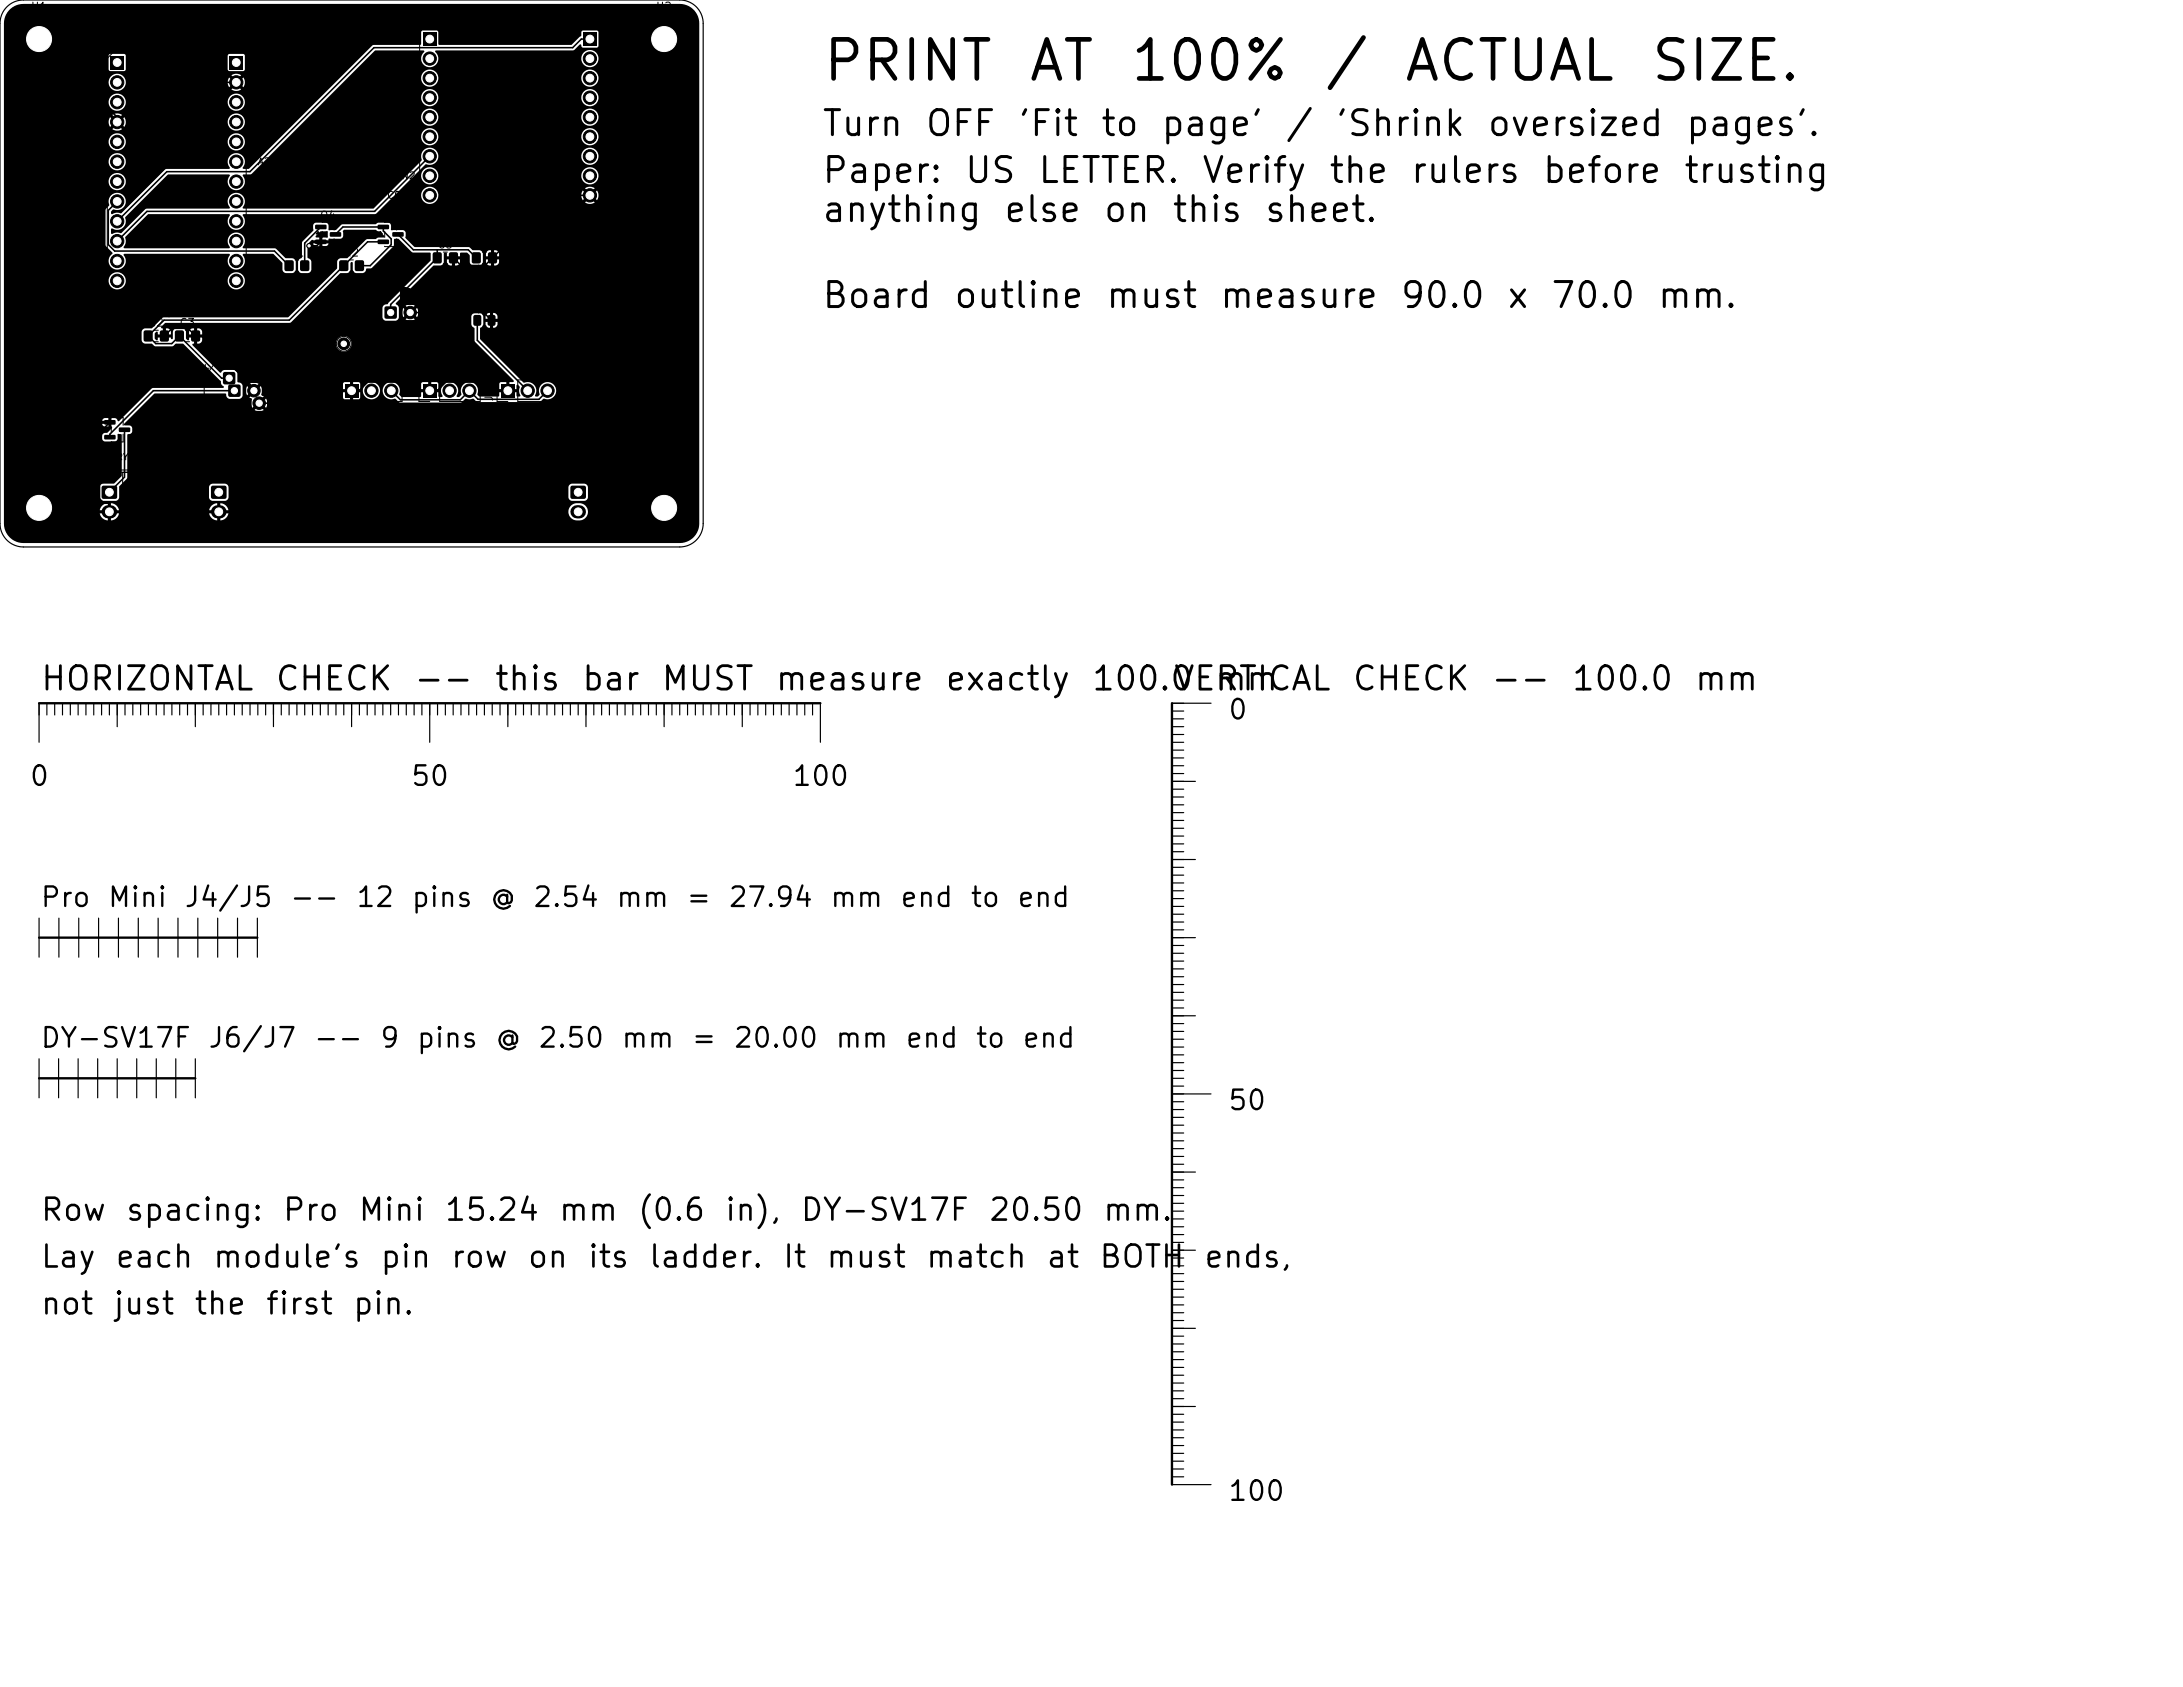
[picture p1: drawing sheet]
<svg xmlns="http://www.w3.org/2000/svg" width="279mm" height="216mm" viewBox="0 0 279 216" stroke-linecap="round" stroke-linejoin="round" font-family="sans-serif">
<defs><g id="words">
<g font-size="5">
<text x="105" y="11.6">PRINT</text>
<text x="131.3" y="11.6">AT</text>
<text x="144.3" y="11.6">100%</text>
<text x="169.3" y="11.6">/</text>
<text x="179.4" y="11.6">ACTUAL</text>
<text x="211" y="11.6">SIZE.</text>
</g>
<g font-size="3.2">
<text x="105" y="18.2">Turn</text>
<text x="118.2" y="18.2">OFF</text>
<text x="130" y="18.2">'Fit</text>
<text x="140.7" y="18.2">to</text>
<text x="148.4" y="18.2">page'</text>
<text x="164.3" y="18.2">/</text>
<text x="170.7" y="18.2">'Shrink</text>
<text x="190.1" y="18.2">oversized</text>
<text x="215.5" y="18.2">pages'.</text>
<text x="105" y="24.2">Paper:</text>
<text x="105" y="29.2">anything</text>
<text x="123.2" y="24.2">US</text>
<text x="128.3" y="29.2">else</text>
<text x="132.6" y="24.2">LETTER.</text>
<text x="141" y="29.2">on</text>
<text x="149.8" y="29.2">this</text>
<text x="153.6" y="24.2">Verify</text>
<text x="161.6" y="29.2">sheet.</text>
<text x="169.9" y="24.2">the</text>
<text x="180.3" y="24.2">rulers</text>
<text x="197.2" y="24.2">before</text>
<text x="215.3" y="24.2">trusting</text>
<text x="105" y="40.2">Board</text>
<text x="121.9" y="40.2">outline</text>
<text x="141.3" y="40.2">must</text>
<text x="155.9" y="40.2">measure</text>
<text x="179" y="40.2">90.0</text>
<text x="192.7" y="40.2">x</text>
<text x="198.3" y="40.2">70.0</text>
<text x="211.9" y="40.2">mm.</text>
</g>
<g font-size="3">
<text x="5" y="89.1">HORIZONTAL</text>
<text x="35" y="89.1">CHECK</text>
<text x="52.8" y="89.1">--</text>
<text x="63.1" y="89.1">this</text>
<text x="74.3" y="89.1">bar</text>
<text x="84.4" y="89.1">MUST</text>
<text x="99" y="89.1">measure</text>
<text x="120.8" y="89.1">exactly</text>
<text x="139.5" y="89.1">100.0</text>
<text x="150" y="89.1">VERTICAL</text>
<text x="155.3" y="89.1">mm</text>
<text x="172.9" y="89.1">CHECK</text>
<text x="190.6" y="89.1">--</text>
<text x="200.9" y="89.1">100.0</text>
<text x="216.7" y="89.1">mm</text>
</g>
<g font-size="2.8">
<text x="5" y="156.9">Row</text>
<text x="15.9" y="156.9">spacing:</text>
<text x="36" y="156.9">Pro</text>
<text x="45.7" y="156.9">Mini</text>
<text x="56.7" y="156.9">15.24</text>
<text x="71.3" y="156.9">mm</text>
<text x="81.4" y="156.9">(0.6</text>
<text x="92.6" y="156.9">in),</text>
<text x="102.3" y="156.9">DY-SV17F</text>
<text x="126.3" y="156.9">20.50</text>
<text x="141" y="156.9">mm.</text>
<text x="5" y="162.9">Lay</text>
<text x="14.6" y="162.9">each</text>
<text x="27" y="162.9">module's</text>
<text x="48.5" y="162.9">pin</text>
<text x="57.5" y="162.9">row</text>
<text x="67.3" y="162.9">on</text>
<text x="75" y="162.9">its</text>
<text x="82.8" y="162.9">ladder.</text>
<text x="100" y="162.9">It</text>
<text x="105.5" y="162.9">must</text>
<text x="118.3" y="162.9">match</text>
<text x="133.7" y="162.9">at</text>
<text x="140.5" y="162.9">BOTH</text>
<text x="153.9" y="162.9">ends,</text>
<text x="5" y="168.9">not</text>
<text x="14.3" y="168.9">just</text>
<text x="24.6" y="168.9">the</text>
<text x="33.8" y="168.9">first</text>
<text x="45" y="168.9">pin.</text>
</g>
<g font-size="2.5">
<text x="157" y="92.7">0</text>
<text x="3.6" y="101.2">0</text>
<text x="52.4" y="101.2">50</text>
<text x="101.2" y="101.2">100</text>
<text x="5" y="116.7">Pro</text>
<text x="13.6" y="116.7">Mini</text>
<text x="23.4" y="116.7">J4/J5</text>
<text x="36.9" y="116.7">--</text>
<text x="45.4" y="116.7">12</text>
<text x="52.5" y="116.7">pins</text>
<text x="62.5" y="116.7">@</text>
<text x="68" y="116.7">2.54</text>
<text x="78.7" y="116.7">mm</text>
<text x="87.6" y="116.7">=</text>
<text x="93" y="116.7">27.94</text>
<text x="106.1" y="116.7">mm</text>
<text x="115" y="116.7">end</text>
<text x="124" y="116.7">to</text>
<text x="130" y="116.7">end</text>
<text x="5" y="134.7">DY-SV17F</text>
<text x="26.5" y="134.7">J6/J7</text>
<text x="40" y="134.7">--</text>
<text x="48.5" y="134.7">9</text>
<text x="53.1" y="134.7">pins</text>
<text x="63.2" y="134.7">@</text>
<text x="68.7" y="134.7">2.50</text>
<text x="79.3" y="134.7">mm</text>
<text x="88.3" y="134.7">=</text>
<text x="93.7" y="134.7">20.00</text>
<text x="106.7" y="134.7">mm</text>
<text x="115.7" y="134.7">end</text>
<text x="124.7" y="134.7">to</text>
<text x="130.7" y="134.7">end</text>
<text x="157" y="142.7">50</text>
<text x="157" y="192.7">100</text>
</g>
<g font-size="1">
<text x="3.9" y="1.6">H1</text>
<text x="83.9" y="1.6">H2</text>
<text x="40.9" y="28.3">Q4</text>
<text x="36.9" y="33.1">R1</text>
<text x="43.9" y="33.1">R2</text>
<text x="55.9" y="32">C5</text>
<text x="19" y="40.8">PRO</text>
<text x="23.1" y="40.8">MINI</text>
<text x="50.1" y="36.3">C4</text>
<text x="18.9" y="42">C2</text>
<text x="22.9" y="42">C3</text>
<text x="65.4" y="47.5">CON3</text>
<text x="13.9" y="53.3">Q3</text>
<text x="53.3" y="51" transform="rotate(-90 53.3 51)">J9</text>
<text x="63.3" y="51.5" transform="rotate(-90 63.3 51.5)">J10</text>
</g>
<g font-size=".9">
<text x="32.9" y="18.8">A3</text>
<text x="32.9" y="21.4">A2</text>
<text x="49.5" y="23.2">CON2</text>
<text x="49.5" y="25.7">CON1</text>
<text x="32.4" y="34.1">D11</text>
</g>
<g font-size=".8">
<text x="11.4" y="59.1">BATTERY</text>
<text x="35.4" y="69.6">IDLE</text>
<text x="38.8" y="69.6">0.15mA</text>
<text x="45.9" y="69.6">NO</text>
<text x="48.4" y="69.6">WIRE</text>
<text x="52" y="69.6">LINKS</text>
</g>
</g></defs>
<g fill="#000">
<path d="M14.1 7.2h1.8v1.6h-1.8zM29.4 7.2h1.7v1.6h-1.7zM54.2 4.2h1.7v1.7h-1.7zM74.6 4.2h1.7v1.7h-1.7zM1.3 1.1l.8-.4 .9-.2h84a2.5 2.5 0 0 1 2.5 2.5v64a2.5 2.5 0 0 1-2.5 2.5h-84a2.5 2.5 0 0 1-2.5-2.5v-1.7h13v.4l-.7 .1a1.1 1.1 0 0 0 1 .8v-.6h.4v.6a1.1 1.1 0 0 0 1-.9h-.7v-.4h13v.4l-.7 .1a1.1 1.1 0 0 0 1 .8v-.6h.4v.6a1.1 1.1 0 0 0 1-.9h-.7v-.3h44.2a1.1 1.1 0 0 0 1.1 1.2 1.14 1.14 0 0 0 1.3-.5 1.14 1.14 0 0 0-.2-1.4l-.5-.3h-.8a1.1 1.1 0 0 0-.9 1h-44.2v-.1h.7a1.09 1.09 0 0 0-1-.9v.6h-.4v-.6a1.1 1.1 0 0 0-1 .9l-11.6-.1a1.1 1.1 0 0 0-1-.8v.6h-.4v-.6a1.1 1.1 0 0 0-1 .9h-12.3v-2.9h12.2l.1 1.3 .1 .3 .3 .1h1.6l.3-.1 .2-.4v-1.2h11.4l.1 1.3 .1 .3 .3 .1h1.6l.3-.1 .2-.4v-1.2h43.4l.1 1.3 .2 .3 1.9 .1 .2-.1 .1-.3v-1.4l-.1-.3-.3-.1h-1.7l-.2 .1-.2 .4h-43.4l-.2-.4-.3-.1h-1.7l-.2 .1-.2 .4h-11.4v-.2l1-1.1v-5.4l.1-.1 .4-.1 .1-.3v-.5l-.1-.2-.8-.1-.1-.1 3.8-3.9h9.2a.64 .64 0 0 0 .5 .7l1.4-.1 .2-.3 .1-.8h.4l.1 .7 .5-.5 .3 .3-.5 .5 .3 .1a1.36 1.36 0 0 0 .1 1.2l.5-.5 .3 .3-.5 .5 .3 .1h.4l.5-.1-.5-.5 .3-.3 .4 .5 .2-.5v-.4l-.2-.3-.4 .5-.3-.3 .5-.5-.3-.1a1.4 1.4 0 0 0-.1-1.2l-.5 .5-.3-.3 .5-.5h10.8v.7h.6v.4h-.6v.7l.2 .2h.7v-.6h.4v.6h.7l.2-.2v-.7h-.6v-.3h.9a1.1 1.1 0 0 0 1.1 1.2 1.1 1.1 0 0 0 1.1-1.2h.4v.2a1.14 1.14 0 0 0 1.6 .9l.6 .5h7.8l.6-.5 .4 .1 .6-.1 .5 .5h7.9l.7-.5a1.1 1.1 0 0 0 1.4-.9 1.1 1.1 0 0 0-1.3-1.2 1.1 1.1 0 0 0-.7 1.6l-.3 .2h-.3v-.1a1.13 1.13 0 0 0-.1-1.3 1.13 1.13 0 0 0-1.4-.3l-5.5-5.6-.1-1.4 .3-.2 .2-.3h.2l.2 .3 .2 .1h.6a.55 .55 0 0 0 .6-.7h-.6v.7h-.4v-.7h-.6v.3h-.2v-1h.2v.3h1.6a.55 .55 0 0 0-.6-.8v.8h-.4v-.8l-.4 .2-.2 .3h-.2l-.2-.3-.2-.1h-.8l-.3 .2-.1 1.3 .4 .4 .1 1.7 4.9 5 .1 .1-.1 .1h-.5v.6h-.4v-.6l-.8 .1-.1 .8h.6v.4h-.6l-.1 .5-2.4 .1-.3-.4a1.11 1.11 0 0 0-1.1-1.5 1.11 1.11 0 0 0-.9 1.6l-.3 .3-.4-.1a1.13 1.13 0 0 0-.5-1.7 1.13 1.13 0 0 0-1.5 1.1l.3 .6-.2 .1-.4-.1v-.5h-.6v-.4h.6v-.7l-.2-.2h-.7v.6h-.4v-.6h-.7l-.2 .2v.7h.6v.4h-.6l-.1 .6h-2.4l-.3-.4a1.1 1.1 0 0 0-.8-1.5 1.1 1.1 0 0 0-1.3 1h-.4v-.2a1.1 1.1 0 0 0-1.1-.8 1.1 1.1 0 0 0-1.1 1h-.9v-.1h.6v-.7l-.2-.2h-.7v.6h-.4v-.6h-.7l-.2 .2h-10.8l-.7-.1-.5 .1 .5 .5-.3 .3-.5-.5-.1 .5h-.4v-.5a.54 .54 0 0 0-.7-.5v-1.2l-.2-.2-.3-.2h-1.2l-.5 .4-3.6-3.6h18.4v.2a1.01 1.01 0 0 0 1.7 .4 1.01 1.01 0 0 0-.3-1.6 1.01 1.01 0 0 0-1.4 1h-18.4l.1-.1 .9-.1 .3-.3v-.4h-.7v.8h-.4v-.8h-.6v.3l-.1 .1-.3-.3v-.8h.4v.3h1.7a.57 .57 0 0 0-.7-.8v.8h-.4v-.8l-.3 .1-.3 .4h-.4l-.1-.3-.3-.2h-.8l-.4 .3-.1 1-.1 .1h-.1v-.2h-1.7v.3l-.1 .1-.3-.3v-.6l.2-.3 .2 .1v.3h1.7a.57 .57 0 0 0-.7-.8v.8h-.4v-.8h-.1l-.1-.1 .6-.6h16l6.3-6.3 1-.1 .2-.1 .1-.2 .1-.9v-.1l.2-.1v.1l.1 1 .1 .2 .2 .1 .9 .1a.68 .68 0 0 0 .5-.6l.7-.1 2.7-2.8 .2-.9h.5l1.8 1.7h2.2l.1 .1v1l-5.5 5.5a.52 .52 0 0 0-.7 .5l.1 1.3 .1 .2 .2 .1h1.5l.2-.3 .1-.8h.3l.1 .4 .1 .3 .5-.5 .3 .3-.5 .5 .5 .1 .7-.1-.5-.5 .3-.3 .5 .5 .2-.5-.1-.4-.1-.3-.5 .5-.3-.3 .5-.5-.5-.2-.4 .1-.3 .1 .5 .5-.3 .3-.5-.5-.2 .5h-.3a.87 .87 0 0 0-.2-.8l-.2-.2v-.1l4.7-4.8h1l.3-.2 .1-.3h.4l.3 .4a1.85 1.85 0 0 0 1.2-.1l.2-.2v-.4h-.7v.8h-.4v-.8h-.6v.3h-.4v-1.1h.4v.4h1.7v-.5h.8l.4 .4v.9l.3 .3 1 .1 .3-.2 .1-.3h.4l.1 .3a1.85 1.85 0 0 0 1.3 .1l.3-.3v-.4h-.7v.8h-.4v-.8h-.6v.3h-.4v-1h.4v.3h1.7v-.4l-.3-.3-.4-.1v.8h-.4v-.8l-.3 .1-.3 .4h-.4l-.3-.4-1-.1-.5-.4h-6.9l-1.2-1.1v-.7l-.1-.3-.2-.1-1.5 .1-.1-.7-.2-.3h-1.4l-.3 .2h-4.3l-.8 .7-.9 .1-.1-.1v-.6l-.1-.2-.2-.1h-1.4l-.2 .3v.7l-1.4 1.5-.1 1.9-.3 .3-.2 .3 .1 1.1 .1 .2 .2 .1h1l.2-.1 .1-.2v-1.2l-.1-.2-.3-.3v-1.7h.7l.1 .2 .2 .1h1.4l.2-.3h-.7v.3h-.4v-.3h-1.4l.4-.5h1v-.3h-.5v-.1l.6-.7h.9h.1l-.1 .8h-.6v.3h.7l.1-.2h1.6l.2-.2v-.7l.2-.2h4l.2 .2h.4l.5 .7-.1 .1h-.8l-.2 .2h-1.2l-2.4 2.4-1 .1-.2 .1-.1 .2-.1 1-6.2 6.2h-16l-.1 .1-1.3 1.3h-1l-.3 .3-.1 1.3 .2 .2 .2 .2h.9l.5 .3h2.1l.5-.3h.9l4.9 4.8a.73 .73 0 0 0 .4 .7l-.2 .1-9 .1-4.2 4.2h-.2l-.3-.4h-.5v1.1l.1 .1-.7 .7h-.4l-.2 .2v.5v.2l.2 .2h1.5l.2-.3 .1-.7 .5 .1v5.3l-1 1h-1.5l-.2 .1-.2 .4h-12.2v-8.1h12.6v.1l.2 .2h.6v-.3h-13.4v-.4h13.4v-.4h-.6l-.2 .2v.2h-12.6v-18h13.4v.1a1.1 1.1 0 0 0 1.2 1 1.1 1.1 0 0 0 1-1.1h13v.1a1.1 1.1 0 0 0 1.7 .9 1.1 1.1 0 0 0 0-1.9 1.1 1.1 0 0 0-1.7 .9h-13v-.2a1.1 1.1 0 0 0-1.2-.9 1.1 1.1 0 0 0-1 1.1h-13.4v-9h13v4.5l.9 1a1.11 1.11 0 0 0-.3 1.6 1.11 1.11 0 0 0 1.6 .3 1.11 1.11 0 0 0 .1-1.6v-.1l.1-.1h13.4a.19 .19 0 0 1 0 .3 1.1 1.1 0 0 0 .3 1.5 1.1 1.1 0 0 0 1.4-.1 1.1 1.1 0 0 0 .1-1.5v-.1l.1-.1h3.7l1.2 1.1 .1 1 .2 .3h1.1l.2-.1 .1-.2 .1-1.1-.2-.3-.2-.1-1-.1-1.2-1.2h-4.1l-.1-.1v-.1a1.1 1.1 0 0 0-.1-1.5 1.1 1.1 0 0 0-1.5 0 1.1 1.1 0 0 0-.1 1.5v.1l-.1 .1h-13.4l-.1-.1v-.1a1.56 1.56 0 0 0 .2-1.3l3-2.9h10.3a.19 .19 0 0 1 0 .3 1.1 1.1 0 0 0 .3 1.5 1.1 1.1 0 0 0 1.4-.1 1.1 1.1 0 0 0 .1-1.5v-.1l.1-.1h16.8l.2-.1 2.4-2.4h3.3a1.1 1.1 0 0 0 1.1 1.2 1.1 1.1 0 0 0 1.1-1.2h18.3v.4l.2 .3 .4-.4 .3 .3-.4 .4a1.09 1.09 0 0 0 1.2 0l-.4-.4 .3-.3 .4 .4a1.09 1.09 0 0 0 0-1.2l-.4 .4-.3-.3 .4-.4a1.09 1.09 0 0 0-1.2 0l.4 .4-.3 .3-.4-.4-.2 .5h-18.3a1.1 1.1 0 0 0-1.1-1 1.1 1.1 0 0 0-1.1 1h-3.3l2.5-2.5h.8v.2a1.1 1.1 0 0 0 1.2 1 1.1 1.1 0 0 0 1-1.2h18.3v.2a1.1 1.1 0 0 0 1.7 .8 1.1 1.1 0 0 0 0-1.8 1.1 1.1 0 0 0-1.7 .8h-18.3v-.2a1.1 1.1 0 0 0-1.2-.8 1.1 1.1 0 0 0-1 1h-.8l1.3-1.4h.2a1.1 1.1 0 0 0 1.5-1.1h18.3v.2a1.1 1.1 0 0 0 1.7 .8 1.1 1.1 0 0 0 0-1.8 1.1 1.1 0 0 0-1.7 .8h-18.3v-.2a1.12 1.12 0 0 0-1.5-.7 1.12 1.12 0 0 0-.6 1.5l-6.2 6.2h-16.6l-.1-.1v-.1a1.1 1.1 0 0 0-.1-1.5 1.1 1.1 0 0 0-1.5 0 1.1 1.1 0 0 0-.1 1.5v.1l-.1 .1h-10.5l-.2 .1-3 3h-.2a1.43 1.43 0 0 0-1.1 .1l-.1-.6 .2-.1a1.13 1.13 0 0 0 1.3 0 1.13 1.13 0 0 0 .3-1.4l5.5-5.5h7.8l.1 .1v.1a1.1 1.1 0 0 0 .1 1.5 1.1 1.1 0 0 0 1.5 0 1.1 1.1 0 0 0 .1-1.5v-.1l.1-.1h1l4.8-4.9h16.9a1.1 1.1 0 0 0 1.1 1.2 1.1 1.1 0 0 0 1.1-1.2h18.3v.2a1.1 1.1 0 0 0 1.7 .8 1.1 1.1 0 0 0 0-1.8 1.1 1.1 0 0 0-1.7 .8h-18.3v-.2a1.1 1.1 0 0 0-1.2-.8 1.1 1.1 0 0 0-1 1h-16.9l2.5-2.5h14.4v.2a1.1 1.1 0 0 0 1.2 1 1.1 1.1 0 0 0 1-1.2h18.3v.2a1.1 1.1 0 0 0 1.7 .8 1.1 1.1 0 0 0 0-1.8 1.1 1.1 0 0 0-1.7 .8h-18.3v-.2a1.1 1.1 0 0 0-1.2-.8 1.1 1.1 0 0 0-1 1h-14.4l2.5-2.5h11.9v.2a1.1 1.1 0 0 0 1.2 1 1.1 1.1 0 0 0 1-1.2h18.3v.2a1.1 1.1 0 0 0 1.7 .8 1.1 1.1 0 0 0 0-1.8 1.1 1.1 0 0 0-1.7 .8h-18.3v-.2a1.1 1.1 0 0 0-1.2-.8 1.1 1.1 0 0 0-1 1h-11.9l2.5-2.5h9.4v.2a1.1 1.1 0 0 0 1.2 1 1.1 1.1 0 0 0 1-1.2h18.3v.2a1.1 1.1 0 0 0 1.7 .8 1.1 1.1 0 0 0 0-1.8 1.1 1.1 0 0 0-1.7 .8h-18.3v-.2a1.1 1.1 0 0 0-1.2-.8 1.1 1.1 0 0 0-1 1h-9.4l3.5-3.4h6.2l.1 .1a1.11 1.11 0 0 0 .2 1.9 1.11 1.11 0 0 0 1.6-1.1h18.3v.2a1.1 1.1 0 0 0 1.7 .8 1.1 1.1 0 0 0 0-1.8 1.1 1.1 0 0 0-1.7 .8h-18.3l-.1-.3-.3-.5 .1-.1h17.5l.9-.8a.27 .27 0 0 1 .3 .3l.1 .1h1.8l.1-.1 .1-.1v-1.8l-.1-.1-.1-.1h-1.8l-.2 .2v.5l-1.3 1.2h-16.9l-.1-.2-.1-1.6-.1-.1h-1.8l-.2 .2v1.5l-.1 .1-6.1 .1-15.8 15.8h-.7l-.1-.1v-.1a1.1 1.1 0 0 0-.1-1.5 1.1 1.1 0 0 0-1.5 0 1.1 1.1 0 0 0-.1 1.5v.1l-.1 .1h-8.1l-5.6 5.7a1.99 1.99 0 0 0-1.3 .1l-.1-.1v-.2l.4-.3a1.1 1.1 0 0 0 1.5-.9 1.1 1.1 0 0 0-1.4-1.2 1.1 1.1 0 0 0-.7 1.6l-.5 .6h-13v-3.7h13.4a1.11 1.11 0 0 0 1.5 1.1 1.11 1.11 0 0 0 .3-1.9 1.11 1.11 0 0 0-1.8 .7v.1h-13.4v-2.6h13.4a1.1 1.1 0 0 0 1.5 1.1 1.1 1.1 0 0 0 .3-1.8 1.1 1.1 0 0 0-1.8 .5v.2h-13.4v-2.5h13.4a1.1 1.1 0 0 0 1.1 1.2 1.1 1.1 0 0 0 1.1-1.2h13v.1a1.1 1.1 0 0 0 1.7 .9 1.1 1.1 0 0 0 0-1.9 1.1 1.1 0 0 0-1.7 .9h-13v-.2a1.1 1.1 0 0 0-1.2-.8 1.1 1.1 0 0 0-1 1h-13.4v-2.6h13.4v.4l.2 .3 .4-.4 .3 .3-.4 .5a1.09 1.09 0 0 0 1.2-.1l-.4-.4 .3-.3 .4 .4 .2-.3v-.4h13v.2a1.1 1.1 0 0 0 1.7 .9 1.1 1.1 0 0 0 0-1.9 1.1 1.1 0 0 0-1.7 .8h-13l-.2-.5-.4 .4-.3-.2 .4-.5a1.09 1.09 0 0 0-1.2 0l.4 .5-.3 .2-.4-.4-.2 .5h-13.4v-2.5h13.4a1.1 1.1 0 0 0 1.1 1.2 1.1 1.1 0 0 0 1.1-1.2h13v.2a1.1 1.1 0 0 0 1.7 .8 1.1 1.1 0 0 0 0-1.9 1.1 1.1 0 0 0-1.7 .9h-13v-.2a1.1 1.1 0 0 0-1.2-.8 1.1 1.1 0 0 0-1 1h-13.4v-2.5h13.4v.1a1.1 1.1 0 0 0 1.2 1 1.1 1.1 0 0 0 1-1.1h13l.1 .3 .1 .4 .5-.5 .3 .3-.4 .5a1.09 1.09 0 0 0 1.2-.1l-.5-.4 .3-.3 .5 .4a1.09 1.09 0 0 0-.1-1.2l-.4 .5-.3-.3 .4-.5a1.09 1.09 0 0 0-1.2 0l.5 .5-.3 .3-.5-.5-.2 .6h-13a1.1 1.1 0 0 0-1.1-1.1 1.1 1.1 0 0 0-1.1 1.1h-13.4v-3.4h13.4v1.8l.2 .2h1.8l.1-.1 .1-.1v-1.8h13v1.8l.1 .1 .2 .1h1.7l.2-.2v-1.8l-.2-.2h-1.7l-.3 .2h-13l-.2-.2h-1.8l-.2 .2h-13.4v-4.4l.3-.9zM36.5 33.4l.1-.1 .9 .1 .1 .2-.1 1-.2 .1-.8-.1-.1-.1zM38.5 33.4l.1-.1 .9 .1 .1 .2-.1 1-.2 .1-.8-.1-.1-.1zM40.4 28.8h1.3l.1 .1v.4l-.1 .1-1.3-.1-.1-.1zM40.4 30.7h1.3l.1 .1v.4l-.1 .1-1.3-.1-.1-.1zM42.2 29.7h1.4l.1 .2v.3l-.2 .1h-1.2l-.1-.1zM43.5 33.4l.1-.1 .9 .1 .1 .2-.1 1-.1 .1-.9-.1-.1-.1zM45.5 33.4l.2-.1 .8 .1 .1 .2-.1 1-.2 .1-.8-.1-.1-.1z"/>
<path d="M48.4 28.8h1.3l.1 .1v.4l-.2 .1-1.2-.1-.1-.1zM48.4 30.7h1.3l.1 .1v.4l-.2 .1-1.2-.1-.1-.1zM49.3 39.3l.1-.1 1.3 .1 .1 .1-.1 1.3-.2 .1-1.2-.1-.1-.1zM50.2 29.7h1.4l.1 .2v.3l-.2 .1h-1.2l-.1-.1zM55.4 32.3h.2h.9v.2v1.2h-.2h-.9v-.2zM57.5 32.3h.2h.9v.2v1.2h-.2h-.9l-.1-.2zM60.4 32.3h.2h.9v.2v1.2h-.2h-.9v-.2zM62.5 32.3h.2h.9v.2v1.2h-.2h-.9l-.1-.2zM13.4 53.8h1.3l.1 .1v.4l-.2 .1-1.2-.1-.1-.1zM13.4 55.7h1.3l.1 .1v.4h-.2h-1.2l-.1-.1zM15.2 54.7h1.4l.1 .2v.3l-.2 .1h-1.2l-.1-.1zM18.4 42.3h.2h.9l.1 .2-.1 1.2h-.2h-.9v-.2z"/>
<path d="M20.5 42.3h.2h.9v.2v1.2h-.2h-.9l-.1-.2zM22.4 42.3h.2h.9v.2v1.2h-.2h-.9v-.2zM24.5 42.3h.2h.9v.2v1.2h-.2h-.9l-.1-.2zM28.6 47.7l.2-.1 1.3 .1v.2v1.2l-.2 .1-1.3-.1-.1-.1zM29.3 49.3l.1-.1 1.3 .1 .1 .2-.1 1.2-.2 .1-1.2-.1-.1-.1zM44.2 49.1h1.7v1.7h-1.7zM54.2 49.1h1.7v1.7h-1.7zM60.6 40.4l.7-.1 .3 .2v1l-.2 .2h-.6l-.2-.2v-.9zM62.5 40.4l.7-.1 .2 .2v1l-.1 .2h-.7l-.2-.2v-.9zM64.2 49.1h1.6v1.7h-1.6zM65.5 49.8h.6v-.5h.2l.2 .2-.1 .6 .2 .6h-.4l-.1-.5h-.6zM13.1 62.2h.2h1.4h.2l.1 .2-.1 1.4-.2 .1h-1.4l-.2-.1-.1-.2z"/>
<path d="M27.1 62.2h.2h1.4h.2l.1 .2-.1 1.4-.2 .1h-1.4l-.2-.1-.1-.2zM73.1 62.2h.1h1.6h.1l.1 .2-.1 1.4-.1 .1h-1.6l-.1-.1-.1-.2z"/>
</g>
<g fill="#000" stroke="#000" stroke-width=".13">
<path d="M40.7 29.6l.2 .3h-.4zM48.7 29.6l.2 .3h-.4zM13.7 54.6l.2 .4h-.4z"/>
<circle cx="5" cy="5" r="3.2"/>
<circle cx="5" cy="5" r="1.8"/>
<circle cx="15" cy="15.6" r=".85"/>
<circle cx="15" cy="18.2" r=".85"/>
<circle cx="15" cy="13.1" r=".85"/>
<circle cx="15" cy="10.5" r=".85"/>
<circle cx="30.2" cy="18.2" r=".85"/>
<circle cx="30.2" cy="10.5" r=".85"/>
<circle cx="30.2" cy="15.6" r=".85"/>
<circle cx="30.2" cy="13.1" r=".85"/>
<circle cx="55" cy="10" r=".85"/>
<circle cx="55" cy="15" r=".85"/>
<circle cx="55" cy="20" r=".85"/>
<circle cx="55" cy="12.5" r=".85"/>
<circle cx="55" cy="17.5" r=".85"/>
<circle cx="55" cy="7.5" r=".85"/>
<circle cx="75.5" cy="10" r=".85"/>
<circle cx="75.5" cy="20" r=".85"/>
<circle cx="75.5" cy="15" r=".85"/>
<circle cx="75.5" cy="7.5" r=".85"/>
<circle cx="75.5" cy="17.5" r=".85"/>
<circle cx="75.5" cy="12.5" r=".85"/>
<circle cx="85" cy="5" r="3.2"/>
<circle cx="85" cy="5" r="1.8"/>
<circle cx="15" cy="33.4" r=".85"/>
<circle cx="15" cy="35.9" r=".85"/>
<circle cx="15" cy="20.7" r=".85"/>
<circle cx="15" cy="23.2" r=".85"/>
<circle cx="15" cy="30.9" r=".85"/>
<circle cx="15" cy="28.3" r=".85"/>
<circle cx="15" cy="25.8" r=".85"/>
<circle cx="30.2" cy="30.9" r=".85"/>
<circle cx="30.2" cy="20.7" r=".85"/>
<circle cx="30.2" cy="35.9" r=".85"/>
<circle cx="30.2" cy="23.2" r=".85"/>
<circle cx="30.2" cy="28.3" r=".85"/>
<circle cx="30.2" cy="25.8" r=".85"/>
<circle cx="30.2" cy="33.4" r=".85"/>
<circle cx="39.6" cy="31.5" r=".3"/>
<circle cx="52.5" cy="40" r=".8"/>
<circle cx="55" cy="25" r=".85"/>
<circle cx="55" cy="22.5" r=".85"/>
<circle cx="75.5" cy="25" r=".85"/>
<circle cx="75.5" cy="22.5" r=".85"/>
<circle cx="32.5" cy="50" r=".8"/>
<circle cx="33.2" cy="51.6" r=".8"/>
<circle cx="44" cy="44" r=".75"/>
<circle cx="47.5" cy="50" r=".85"/>
<circle cx="50.1" cy="50" r=".85"/>
<circle cx="57.5" cy="50" r=".85"/>
<circle cx="60.1" cy="50" r=".85"/>
<circle cx="67.5" cy="50" r=".85"/>
<circle cx="70.1" cy="50" r=".85"/>
<circle cx="5" cy="65" r="1.8"/>
<circle cx="5" cy="65" r="3.2"/>
<circle cx="85" cy="65" r="3.2"/>
<circle cx="85" cy="65" r="1.8"/>
</g>
<path d="M13.8 65.5h.3M27.9 65.5h.2M73.8 65.5h.4" fill="none" stroke="#000" stroke-width="1.7"/>
<g fill="none" stroke="#000" stroke-width=".2">
<path d="M5 5l10.3 10.3M30.2 10.5h-10.1l-5.1 5.1M75.5 5h-1.1l-1.1 1.1h-25.4l-15.9 15.9h-10.7l-6.3 6.3M15 25.8l-1.1 1.1v4.4l.8 .8h20.4l1.9 1.9M41.1 31l-.5 .5h-1M41.1 29.1l-2.1 2v2.9M42.9 30l1-.9h5.2v.5l1 1v.7l-2.7 2.7h-1.4M49.1 31h-2.1l-10 10h-16l-2 2 .9 1h2.1l1-1 5.4 5.4h.9M50.9 30l2 2h7l1.1 1M55 20l-7 7.1h-29.2l-3.8 3.8M56 32v1l-6 6v1M61.3 34v6"/>
<path d="M75.5 25h-4.5l-8.9 9h-3.1l-1-1M14.1 54.1l-1.4 1.3v8.4l.6 .6h.7v1.1M15.9 55v6.1l-1.9 1.9M21 43l1-1h2.1l.9 1h.8l6.7 6.7v.3M30 50h-10.4l-5.5 5.6v.4M50.1 50l1.1 1.2h7.7l1.2-1.2 1.1 1.1h7.8l1.1-1.1M52.5 40h9.4l1 1M61.1 41v2.5l6.4 6.5M65 50h-1.1l-1.1-1.1h-5.7l-1 1v.1h-2.2l-1.1-1.1h-5.7l-1 1v.1h-2.2l-1.6 1.6h-9.1M5 65l.5 .5h22.5"/>
</g>
<g fill="none" stroke="#000" stroke-width=".13">
<path d="M13.7 7.5l2-2h15.8v33h-17.8zM55.7 1.8h21.1v26.4h-23.1v-24.3zM37.8 33.3h.4M37.8 34.7h.4M41.2 28.5l1.6-.1v1M41.2 29.6v.8M42.8 30.6v1l-1.6-.1M44.8 33.3h.4M44.8 34.7h.4M47.7 38.2h.7M48.1 37.8v.7M49.2 28.5l1.6-.1v1"/>
<path d="M49.2 29.6v.8M50.8 30.6v1l-1.6-.1M51.3 36.8v6.4M51.4 36.8v6.4M51.5 36.8v6.4M51.5 36.8v2.2M51.6 36.8v2.2M51.7 36.8v2.2M51.8 36.8v2.2M51.9 36.8v2.2M52 36.9v2.1M52.1 36.9v2.1"/>
<path d="M52.2 36.9v2.1M52.3 36.9v2.1M52.3 37v2M52.4 37v2M52.5 37v2M52.6 37v2M52.6 37.1v1.9M52.7 37.1v1.9M52.8 37.1v1.9M52.8 37.2v1.8M52.9 37.2v1.8M53 37.3v1.7"/>
<path d="M53.1 37.3v1.7M53.1 37.4v1.6M53.2 37.4v1.6M53.2 37.5v1.5M53.3 37.5v1.5M53.4 37.5v1.5M53.4 37.6v1.4M53.5 37.7v1.3M53.6 37.7v4.6M53.6 37.8v4.4M53.7 37.9v4.2M53.8 38v4"/>
<path d="M53.8 38.1v3.8M53.9 38.1v3.8M53.9 38.2v3.6M54 38.2v3.6M54 38.3v3.4M54 38.4v3.2M54.1 38.4v3.2M54.1 38.5v3M54.2 38.6v2.8M54.2 38.7v2.7M54.2 38.7v2.6M54.3 38.8v2.4"/>
<path d="M54.3 38.9v2.2M54.4 39.1v1.8M54.4 39.2v1.6M54.4 39.4v1.2M54.5 39.6v.8M56.7 32.3h.6M56.7 33.7h.6M61.7 32.3h.6M61.7 33.7h.6M14.2 53.5l1.6-.1v1M14.2 54.6v.8M15.8 55.6v1l-1.6-.1"/>
<path d="M19.7 42.3h.6M19.7 43.7h.6M23.7 42.3h.6M23.7 43.7h.6M25.8 47.1h1M26.3 46.6v1M31.2 44.9v10.2M31.3 44.9v10.2M31.4 44.9v10.2M31.5 44.9v4.1M31.5 51v4.1M31.6 44.9v4.1"/>
<path d="M31.6 51v4.1M31.7 44.9v4.1M31.7 51v4.1M31.8 44.9v4.1M31.8 51v4.1M31.8 45v4M31.8 51v4M31.9 45v4M31.9 51v4M32 45v4M32 51v4M32.1 45v4"/>
<path d="M32.1 51v4M32.2 45v4M32.2 52.6v2.4M32.3 45v4M32.3 52.6v2.4M32.4 45v4M32.4 52.6v2.4M32.4 45.1v3.9M32.4 52.6v2.3M32.5 45.1v3.9M32.5 52.6v2.3M32.6 45.1v3.9"/>
<path d="M32.6 52.6v2.3M32.7 45.1v3.9M32.7 52.6v2.3M32.8 45.2v3.8M32.8 52.6v2.2M32.9 45.2v3.8M32.9 52.6v2.2M33 45.2v3.8M33 52.6v2.2M33.1 45.3v3.7M33.1 52.6v2.1M33.2 45.3v3.7"/>
<path d="M33.2 52.6v2.1M33.3 45.3v3.7M33.3 52.6v2.1M33.3 45.4v3.6M33.3 52.6v2M33.4 45.4v3.6M33.4 52.6v2M33.5 45.4v3.6M33.5 52.6v2M33.5 45.5v3.5M33.5 52.6v1.9M33.6 45.5v5.1"/>
<path d="M33.6 52.6v1.9M33.7 45.5v5.1M33.7 52.6v1.9M33.7 45.6v5M33.7 52.6v1.8M33.8 45.6v5M33.8 52.6v1.8M33.9 45.7v4.9M33.9 52.6v1.7M34 45.7v4.9M34 52.6v1.7M34 45.8v4.8"/>
<path d="M34 52.6v1.6M34.1 45.8v4.8M34.1 52.6v1.6M34.2 45.8v4.8M34.2 52.6v1.6M34.2 45.9v4.7M34.2 52.6v1.5M34.2 45.9v8.2M34.3 45.9v8.2M34.3 46v8.1M34.4 46v8M34.5 46.1v7.8"/>
<path d="M34.6 46.1v7.8M34.6 46.2v7.6M34.7 46.2v7.6M34.7 46.3v7.4M34.8 46.3v7.4M34.8 46.4v7.2M34.9 46.4v7.2M34.9 46.5v7M35 46.5v7M35 46.6v6.8M35.1 46.6v6.8M35.1 46.7v6.6"/>
<path d="M35.2 46.7v6.6M35.2 46.8v6.4M35.3 46.8v6.4M35.3 46.9v6.2M35.4 47v6M35.4 47.1v5.8M35.5 47.1v5.8M35.5 47.2v5.6M35.6 47.3v5.4M35.6 47.4v5.2M35.7 47.5v5M35.7 47.6v4.8"/>
<path d="M35.8 47.6v4.8M35.8 47.7v4.6M35.8 47.8v4.4M35.9 47.9v4.2M35.9 48v4M36 48.1v3.8M36 48.2v3.6M36 48.3v3.4M36.1 48.4v3.2M36.1 48.5v3M36.2 48.6v2.8M36.2 48.8v2.4"/>
<path d="M36.2 48.9v2.2M36.3 49.1v1.8M36.3 49.4v1.2M43.6 50v1.4h1.4M46.3 48.6h5.2v2.8h-5.2zM51.5 41v2.2M51.6 41v2.2M51.7 41v2.2M51.8 41v2.2M51.9 41v2.2M52 41v2.1M52.1 41v2.1"/>
<path d="M52.2 41v2.1M52.3 41v2.1M52.3 41v2M52.4 41v2M52.5 41v2M52.6 41v2M52.6 41v1.9M52.7 41v1.9M52.8 41v1.9M52.8 41v1.8M52.9 41v1.8M53 41v1.7"/>
<path d="M53.1 41v1.7M53.1 41v1.6M53.2 41v1.6M53.2 41v1.5M53.3 41v1.5M53.4 41v1.5M53.4 41v1.4M53.5 41v1.3M53.6 50v1.4h1.4M56.3 48.6h5.2v2.8h-5.2zM61.8 40.3h.4M61.8 41.7h.4"/>
<path d="M63.6 50v1.4h1.4M66.3 48.6h5.2v2.8h-5.2zM10.5 60.4h6v7.7h-6zM14.2 60.4v.8h-3v6.1h3v.8M15.5 60.2h1.2v1.2M15.7 60.4h.8v1.9h-.8zM15.7 63.7h.8v1h-.8zM15.7 66.3h.8v1.7h-.8zM24.5 60.4h6v7.7h-6zM28.2 60.4v.8h-2.9v6.1h2.9v.8M29.5 60.2h1.2v1.2M29.7 60.4h.8v1.9h-.8z"/>
<path d="M29.7 63.7h.8v1h-.8zM29.7 66.3h.8v1.7h-.8zM70.5 60.4h6v7.7h-6zM74.2 60.4v.8h-2.9v6.1h2.9v.8M75.5 60.2h1.2v1.2M75.7 60.4h.7v1.9h-.7zM75.7 63.7h.7v1h-.7zM75.7 66.3h.7v1.7h-.7z"/>
<circle cx="51.3" cy="40" r="3.3"/>
<circle cx="31.2" cy="50" r="5.1"/>
<circle cx="44" cy="44" r=".95"/>
</g>
<g fill="none" stroke="#000" stroke-width=".15">
<path d="M.9 .9a3 3 0 0 1 2.1-.9h84a3 3 0 0 1 3 3v64a3 3 0 0 1-3 3h-84a3 3 0 0 1-3-3v-64a3 3 0 0 1 .9-2.1zM5 90v5M6 90v1.5M7 90v1.5M8 90v1.5M9 90v1.5M10 90v1.5M11 90v1.5M12 90v1.5M13 90v1.5M14 90v1.5M15 90v3"/>
<path d="M16 90v1.5M17 90v1.5M18 90v1.5M19 90v1.5M20 90v1.5M21 90v1.5M22 90v1.5M23 90v1.5M24 90v1.5M25 90v3M26 90v1.5M27 90v1.5"/>
<path d="M28 90v1.5M29 90v1.5M30 90v1.5M31 90v1.5M32 90v1.5M33 90v1.5M34 90v1.5M35 90v3M36 90v1.5M37 90v1.5M38 90v1.5M39 90v1.5"/>
<path d="M40 90v1.5M41 90v1.5M42 90v1.5M43 90v1.5M44 90v1.5M45 90v3M46 90v1.5M47 90v1.5M48 90v1.5M49 90v1.5M50 90v1.5M51 90v1.5"/>
<path d="M52 90v1.5M53 90v1.5M54 90v1.5M55 90v5M56 90v1.5M57 90v1.5M58 90v1.5M59 90v1.5M60 90v1.5M61 90v1.5M62 90v1.5M63 90v1.5"/>
<path d="M64 90v1.5M65 90v3M66 90v1.5M67 90v1.5M68 90v1.5M69 90v1.5M70 90v1.5M71 90v1.5M72 90v1.5M73 90v1.5M74 90v1.5M75 90v3"/>
<path d="M76 90v1.5M77 90v1.5M78 90v1.5M79 90v1.5M80 90v1.5M81 90v1.5M82 90v1.5M83 90v1.5M84 90v1.5M85 90v3M86 90v1.5M87 90v1.5"/>
<path d="M88 90v1.5M89 90v1.5M90 90v1.5M91 90v1.5M92 90v1.5M93 90v1.5M94 90v1.5M95 90v3M96 90v1.5M97 90v1.5M98 90v1.5M99 90v1.5"/>
<path d="M100 90v1.5M101 90v1.5M102 90v1.5M103 90v1.5M104 90v1.5M105 90v5M150 90h5M150 91h1.5M150 92h1.5M150 93h1.5M150 94h1.5M150 95h1.5"/>
<path d="M150 96h1.5M150 97h1.5M150 98h1.5M150 99h1.5M5 117.5v5M7.5 117.5v5M10.1 117.5v5M12.6 117.5v5M15.2 117.5v5M17.7 117.5v5M20.2 117.5v5M22.8 117.5v5"/>
<path d="M25.3 117.5v5M27.9 117.5v5M30.4 117.5v5M32.9 117.5v5M150 100h3M150 101h1.5M150 102h1.5M150 103h1.5M150 104h1.5M150 105h1.5M150 106h1.5M150 107h1.5"/>
<path d="M150 108h1.5M150 109h1.5M150 110h3M150 111h1.5M150 112h1.5M150 113h1.5M150 114h1.5M150 115h1.5M150 116h1.5M150 117h1.5M150 118h1.5M150 119h1.5"/>
<path d="M150 120h3M5 135.5v5M7.5 135.5v5M10 135.5v5M12.5 135.5v5M15 135.5v5M17.5 135.5v5M20 135.5v5M22.5 135.5v5M25 135.5v5M150 121h1.5M150 122h1.5"/>
<path d="M150 123h1.5M150 124h1.5M150 125h1.5M150 126h1.5M150 127h1.5M150 128h1.5M150 129h1.5M150 130h3M150 131h1.5M150 132h1.5M150 133h1.5M150 134h1.5"/>
<path d="M150 135h1.5M150 136h1.5M150 137h1.5M150 138h1.5M150 139h1.5M150 140h5M150 141h1.5M150 142h1.5M150 143h1.5M150 144h1.5M150 145h1.5M150 146h1.5"/>
<path d="M150 147h1.5M150 148h1.5M150 149h1.5M150 150h3M150 151h1.5M150 152h1.5M150 153h1.5M150 154h1.5M150 155h1.5M150 156h1.5M150 157h1.5M150 158h1.5"/>
<path d="M150 159h1.5M150 160h3M150 161h1.5M150 162h1.5M150 163h1.5M150 164h1.5M150 165h1.5M150 166h1.5M150 167h1.5M150 168h1.5M150 169h1.5M150 170h3"/>
<path d="M150 171h1.5M150 172h1.5M150 173h1.5M150 174h1.5M150 175h1.5M150 176h1.5M150 177h1.5M150 178h1.5M150 179h1.5M150 180h3M150 181h1.5M150 182h1.5"/>
<path d="M150 183h1.5M150 184h1.5M150 185h1.5M150 186h1.5M150 187h1.5M150 188h1.5M150 189h1.5M150 190h5"/>
</g>
<path d="M5 90h100M150 90v100M5 120h27.9M5 138h20" fill="none" stroke="#000" stroke-width=".3"/>
<g fill="#fff" stroke="#fff" stroke-width=".13">
<circle cx="39.6" cy="31.5" r=".15"/>
<circle cx="5" cy="65" r="1.6"/>
<circle cx="75.5" cy="5" r=".5"/>
<circle cx="75.5" cy="7.5" r=".5"/>
<circle cx="75.5" cy="10" r=".5"/>
<circle cx="75.5" cy="12.5" r=".5"/>
<circle cx="75.5" cy="15" r=".5"/>
<circle cx="75.5" cy="17.5" r=".5"/>
<circle cx="75.5" cy="20" r=".5"/>
<circle cx="75.5" cy="22.5" r=".5"/>
<circle cx="75.5" cy="25" r=".5"/>
<circle cx="65" cy="50" r=".5"/>
<circle cx="67.5" cy="50" r=".5"/>
<circle cx="70.1" cy="50" r=".5"/>
<circle cx="50" cy="40" r=".4"/>
<circle cx="52.5" cy="40" r=".4"/>
<circle cx="15" cy="8" r=".5"/>
<circle cx="15" cy="10.5" r=".5"/>
<circle cx="15" cy="13.1" r=".5"/>
<circle cx="15" cy="15.6" r=".5"/>
<circle cx="15" cy="18.2" r=".5"/>
<circle cx="15" cy="20.7" r=".5"/>
<circle cx="15" cy="23.2" r=".5"/>
<circle cx="15" cy="25.8" r=".5"/>
<circle cx="15" cy="28.3" r=".5"/>
<circle cx="15" cy="30.9" r=".5"/>
<circle cx="15" cy="33.4" r=".5"/>
<circle cx="15" cy="35.9" r=".5"/>
<circle cx="44" cy="44" r=".35"/>
<circle cx="85" cy="65" r="1.6"/>
<circle cx="5" cy="5" r="1.6"/>
<circle cx="45" cy="50" r=".5"/>
<circle cx="47.5" cy="50" r=".5"/>
<circle cx="50.1" cy="50" r=".5"/>
<circle cx="30.2" cy="8" r=".5"/>
<circle cx="30.2" cy="10.5" r=".5"/>
<circle cx="30.2" cy="13.1" r=".5"/>
<circle cx="30.2" cy="15.6" r=".5"/>
<circle cx="30.2" cy="18.2" r=".5"/>
<circle cx="30.2" cy="20.7" r=".5"/>
<circle cx="30.2" cy="23.2" r=".5"/>
<circle cx="30.2" cy="25.8" r=".5"/>
<circle cx="30.2" cy="28.3" r=".5"/>
<circle cx="30.2" cy="30.9" r=".5"/>
<circle cx="30.2" cy="33.4" r=".5"/>
<circle cx="30.2" cy="35.9" r=".5"/>
<circle cx="55" cy="5" r=".5"/>
<circle cx="55" cy="7.5" r=".5"/>
<circle cx="55" cy="10" r=".5"/>
<circle cx="55" cy="12.5" r=".5"/>
<circle cx="55" cy="15" r=".5"/>
<circle cx="55" cy="17.5" r=".5"/>
<circle cx="55" cy="20" r=".5"/>
<circle cx="55" cy="22.5" r=".5"/>
<circle cx="55" cy="25" r=".5"/>
<circle cx="29.3" cy="48.4" r=".4"/>
<circle cx="30" cy="50" r=".4"/>
<circle cx="32.5" cy="50" r=".4"/>
<circle cx="33.2" cy="51.6" r=".4"/>
<circle cx="14" cy="63" r=".5"/>
<circle cx="14" cy="65.5" r=".5"/>
<circle cx="74" cy="63" r=".5"/>
<circle cx="74" cy="65.5" r=".5"/>
<circle cx="85" cy="5" r="1.6"/>
<circle cx="55" cy="50" r=".5"/>
<circle cx="57.5" cy="50" r=".5"/>
<circle cx="60.1" cy="50" r=".5"/>
<circle cx="28" cy="63" r=".5"/>
<circle cx="28" cy="65.5" r=".5"/>
</g>
<use href="#words"/>
</svg>
